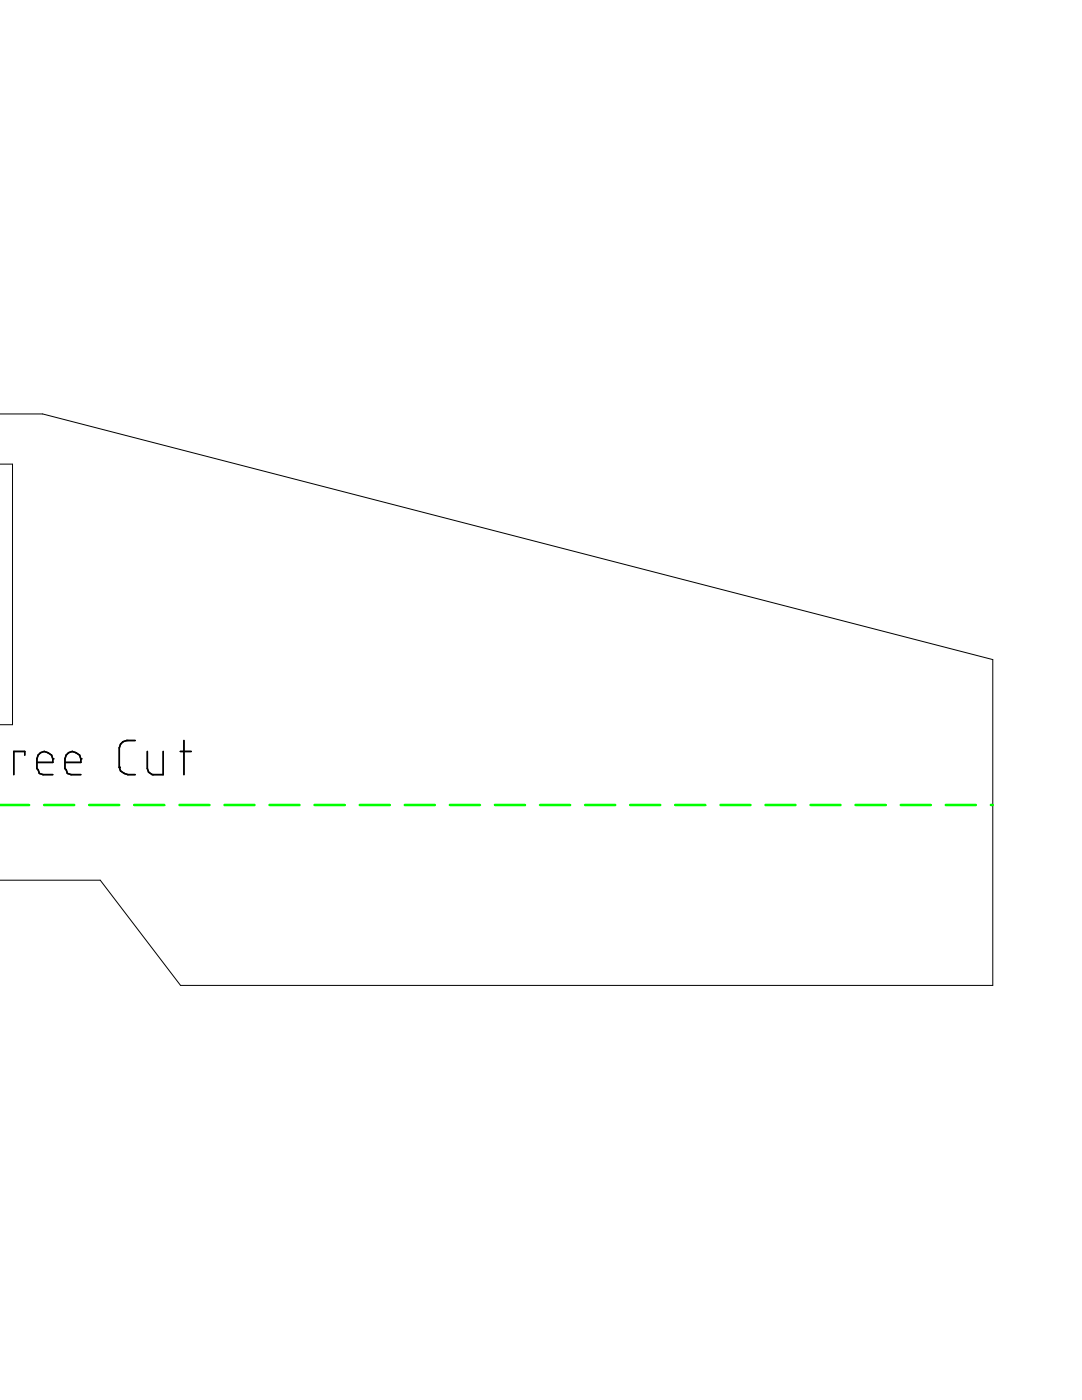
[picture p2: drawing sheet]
<svg xmlns="http://www.w3.org/2000/svg" width="216mm" height="279mm" viewBox="0 0 216 279" stroke-linecap="round" stroke-linejoin="round" font-family="sans-serif">
<path d="M4.9 150.7v-.7h-2.2v4.6M7.4 152.2h3.1a1.68 1.68 0 0 0-.5-1.8 1.68 1.68 0 0 0-1.9-.2l-.5 .5-.2 .7v2l.2 .2 .3 .8 .7 .2h1.9M10.5 151.4h.1M13 152.2h3.1a1.68 1.68 0 0 0-.5-1.8 1.68 1.68 0 0 0-1.9-.2l-.5 .5-.2 .7v2l.2 .2 .2 .8 .8 .2h1.9M16.1 151.4h.1M23.8 153.1h.1M27 147.8h-1.7l-.8 .2-.4 .5-.3 .7v3.9l.3 .8 .7 .5 .7 .2h1.5M29.4 150v3.4l.2 .7 .8 .5h2.2v-4.6M36 150h2.2M36.7 147.8v6.8" fill="none" stroke="#000" stroke-width=".3"/>
<path d="M-.1 82.6h8.6l189.6 49v65.1h-162.1l-16-21h-20.1M0 92.6h2.5v52h-2.5" fill="none" stroke="#000" stroke-width=".2"/>
<path d="M-.1 160.7h198.2" fill="none" stroke="#0f0" stroke-width=".51" stroke-dasharray="6 3"/>
</svg>
